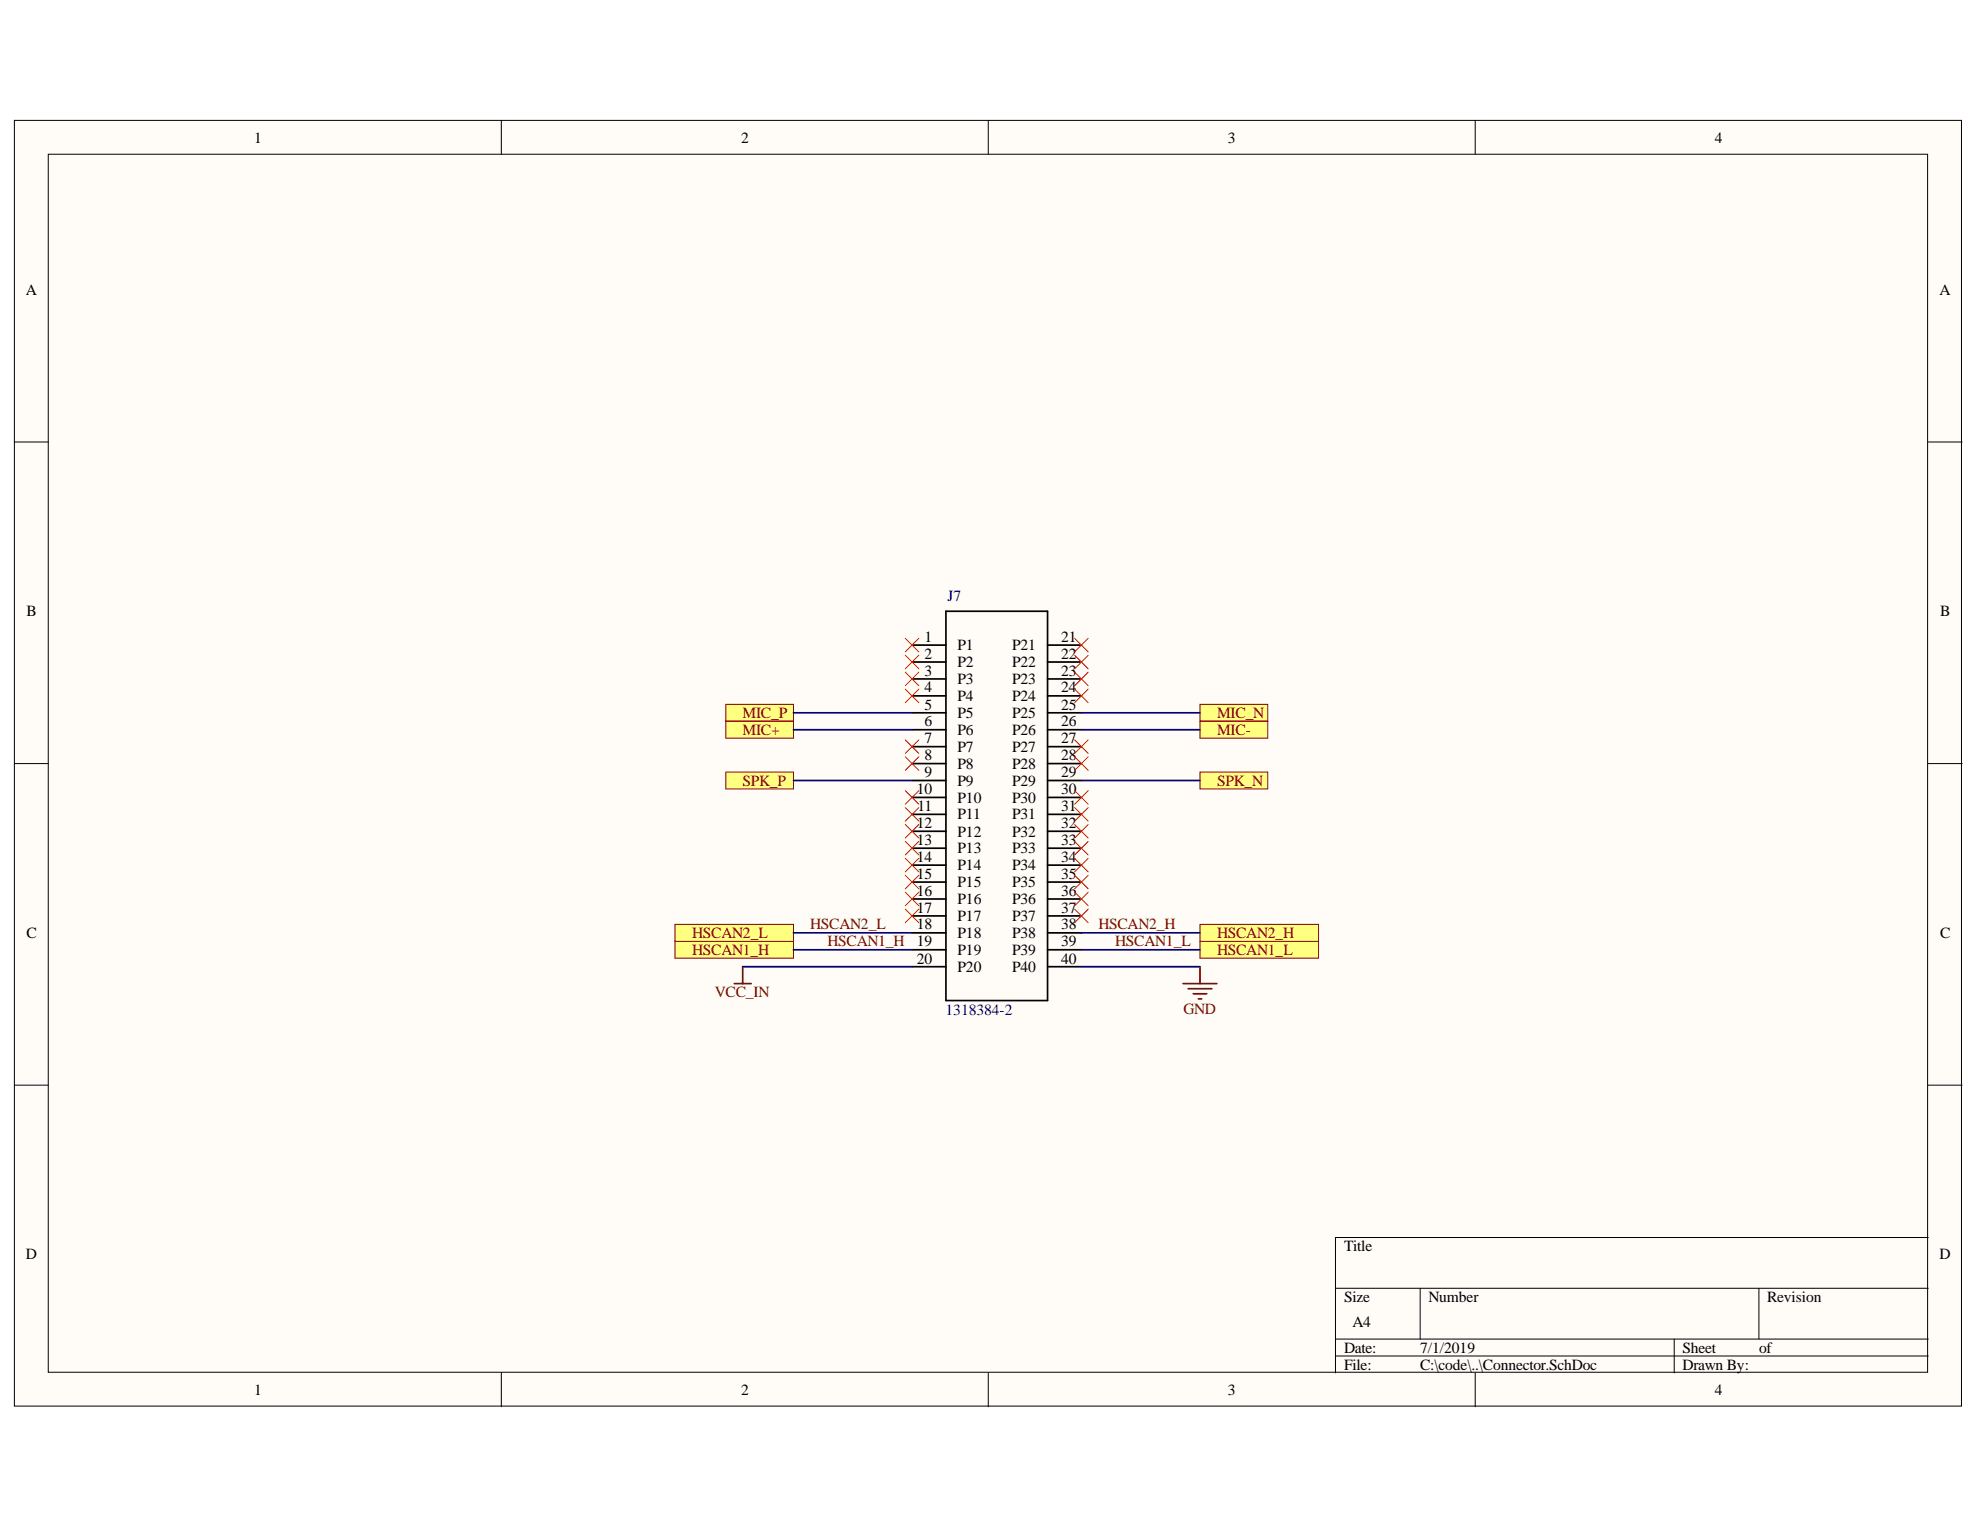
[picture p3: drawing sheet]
<svg xmlns="http://www.w3.org/2000/svg" width="279mm" height="216mm" viewBox="0 0 279 216" stroke-linecap="round" stroke-linejoin="round" font-family="sans-serif">
<defs><g id="words">
<g font-size="2.2">
<text x="35.9" y="20.1">1</text>
<text x="104.6" y="20.1">2</text>
<text x="173.3" y="20.1">3</text>
<text x="242" y="20.1">4</text>
<text x="3.6" y="41.6">A</text>
<text x="273.7" y="41.6">A</text>
<text x="3.7" y="87">B</text>
<text x="273.8" y="87">B</text>
<text x="130.5" y="95.3">3</text>
<text x="130.5" y="93">2</text>
<text x="130.5" y="90.6">1</text>
<text x="135.1" y="94.1">P2</text>
<text x="135.1" y="91.8">P1</text>
<text x="142.8" y="94.1">P22</text>
<text x="142.8" y="91.8">P21</text>
<text x="149.7" y="95.3">23</text>
<text x="149.7" y="93">22</text>
<text x="149.7" y="90.6">21</text>
<text x="130.5" y="100.1">5</text>
<text x="130.5" y="97.7">4</text>
<text x="135.1" y="101.3">P5</text>
<text x="135.1" y="99">P4</text>
<text x="135.1" y="96.5">P3</text>
<text x="142.8" y="101.3">P25</text>
<text x="142.8" y="99">P24</text>
<text x="142.8" y="96.5">P23</text>
<text x="149.7" y="100.1">25</text>
<text x="149.7" y="97.7">24</text>
<text x="130.5" y="107.2">8</text>
<text x="130.5" y="104.9">7</text>
<text x="130.5" y="102.5">6</text>
<text x="135.1" y="106.1">P7</text>
<text x="135.1" y="103.7">P6</text>
<text x="142.8" y="106.1">P27</text>
<text x="142.8" y="103.7">P26</text>
<text x="149.7" y="107.2">28</text>
<text x="149.7" y="104.9">27</text>
<text x="149.7" y="102.5">26</text>
<text x="129.4" y="112.1">10</text>
<text x="130.5" y="109.7">9</text>
<text x="135.1" y="113.2">P10</text>
<text x="135.1" y="110.9">P9</text>
<text x="135.1" y="108.5">P8</text>
<text x="142.8" y="113.2">P30</text>
<text x="142.8" y="110.9">P29</text>
<text x="142.8" y="108.5">P28</text>
<text x="149.7" y="112.1">30</text>
<text x="149.7" y="109.7">29</text>
<text x="129.4" y="119.2">13</text>
<text x="129.4" y="116.8">12</text>
<text x="129.5" y="114.4">11</text>
<text x="135.1" y="118.1">P12</text>
<text x="135.1" y="115.6">P11</text>
<text x="142.8" y="118.1">P32</text>
<text x="142.8" y="115.6">P31</text>
<text x="149.7" y="119.2">33</text>
<text x="149.7" y="116.8">32</text>
<text x="149.7" y="114.4">31</text>
<text x="129.4" y="124">15</text>
<text x="129.4" y="121.6">14</text>
<text x="135.1" y="125.2">P15</text>
<text x="135.1" y="122.8">P14</text>
<text x="135.1" y="120.4">P13</text>
<text x="142.8" y="125.2">P35</text>
<text x="142.8" y="122.8">P34</text>
<text x="142.8" y="120.4">P33</text>
<text x="149.7" y="124">35</text>
<text x="149.7" y="121.6">34</text>
<text x="129.4" y="131.2">18</text>
<text x="129.4" y="128.8">17</text>
<text x="129.4" y="126.4">16</text>
<text x="135.1" y="130">P17</text>
<text x="135.1" y="127.6">P16</text>
<text x="142.8" y="130">P37</text>
<text x="142.8" y="127.6">P36</text>
<text x="149.7" y="131.2">38</text>
<text x="149.7" y="128.8">37</text>
<text x="149.7" y="126.4">36</text>
<text x="3.7" y="132.3">C</text>
<text x="129.4" y="136">20</text>
<text x="129.4" y="133.5">19</text>
<text x="135.1" y="137.2">P20</text>
<text x="135.1" y="134.7">P19</text>
<text x="135.1" y="132.3">P18</text>
<text x="142.8" y="137.2">P40</text>
<text x="142.8" y="134.7">P39</text>
<text x="142.8" y="132.3">P38</text>
<text x="149.7" y="136">40</text>
<text x="149.7" y="133.5">39</text>
<text x="273.8" y="132.3">C</text>
<text x="3.6" y="177.7">D</text>
<text x="189.7" y="176.5">Title</text>
<text x="273.7" y="177.7">D</text>
<text x="189.7" y="183.7">Size</text>
<text x="201.6" y="183.7">Number</text>
<text x="249.4" y="183.7">Revision</text>
<text x="189.7" y="190.9">Date:</text>
<text x="190.8" y="187.3">A4</text>
<text x="200.4" y="190.9">7/1/2019</text>
<text x="237.4" y="190.9">Sheet</text>
<text x="248.2" y="190.9">of</text>
<text x="35.9" y="196.8">1</text>
<text x="104.6" y="196.8">2</text>
<text x="173.3" y="196.8">3</text>
<text x="189.7" y="193.3">File:</text>
<text x="200.4" y="193.3">C:\code\..\Connector.SchDoc</text>
<text x="237.4" y="193.3">Drawn By:</text>
<text x="242" y="196.8">4</text>
</g>
<g font-size="2.2" fill="#000080">
<text x="133.7" y="84.8">J7</text>
<text x="133.4" y="143.2">1318384-2</text>
</g>
<g font-size="2.2" fill="#800000">
<text x="104.8" y="101.3">MIC_P</text>
<text x="171.7" y="101.3">MIC_N</text>
<text x="104.8" y="103.7">MIC+</text>
<text x="171.7" y="103.7">MIC-</text>
<text x="104.8" y="110.9">SPK_P</text>
<text x="171.7" y="110.9">SPK_N</text>
<text x="114.3" y="131.2">HSCAN2_L</text>
<text x="155" y="131.2">HSCAN2_H</text>
<text x="97.7" y="134.7">HSCAN1_H</text>
<text x="97.7" y="132.3">HSCAN2_L</text>
<text x="116.8" y="133.5">HSCAN1_H</text>
<text x="157.4" y="133.5">HSCAN1_L</text>
<text x="171.7" y="134.7">HSCAN1_L</text>
<text x="171.7" y="132.3">HSCAN2_H</text>
<text x="100.9" y="140.7">VCC_IN</text>
<text x="167" y="143.1">GND</text>
</g>
</g></defs>
<g fill="#fffcf8" stroke="#000" stroke-width=".14">
<path d="M2 17h274.8v181.4h-274.8z"/>
<path d="M6.8 21.8h265.2v171.8h-265.2z"/>
</g>
<g fill="none" stroke="#000" stroke-width=".14">
<path d="M70.7 17v4.8M139.5 17v4.8M208.2 17v4.8M2 62.4h4.8M272.1 62.4h4.8M2 107.7h4.8M272.1 107.7h4.8M2 153.1h4.8M272.1 153.1h4.8M272.1 174.6h-83.6v19.1M70.7 193.7v4.8M139.5 193.7v4.8"/>
<path d="M188.5 181.8h83.6M188.5 189h83.6M188.5 191.3h83.6M200.4 181.8v7.2M208.2 193.7v4.8M236.3 189v4.7M248.2 181.8v7.2"/>
</g>
<g fill="none" stroke="#000" stroke-width=".24">
<path d="M128.7 98.2h4.8M128.7 95.8h4.8M128.7 93.4h4.8M128.7 91h4.8M133.5 86.3h14.3v54.9h-14.3zM147.8 98.2h4.8M147.8 95.8h4.8M147.8 93.4h4.8M147.8 91h4.8M128.7 119.7h4.8M128.7 117.3h4.8M128.7 114.9h4.8"/>
<path d="M128.7 112.5h4.8M128.7 110.1h4.8M128.7 107.7h4.8M128.7 105.4h4.8M128.7 103h4.8M128.7 100.6h4.8M147.8 119.7h4.8M147.8 117.3h4.8M147.8 114.9h4.8M147.8 112.5h4.8M147.8 110.1h4.8M147.8 107.7h4.8"/>
<path d="M147.8 105.4h4.8M147.8 103h4.8M147.8 100.6h4.8M128.7 136.4h4.8M128.7 134h4.8M128.7 131.6h4.8M128.7 129.2h4.8M128.7 126.9h4.8M128.7 124.5h4.8M128.7 122.1h4.8M147.8 136.4h4.8M147.8 134h4.8"/>
<path d="M147.8 131.6h4.8M147.8 129.2h4.8M147.8 126.9h4.8M147.8 124.5h4.8M147.8 122.1h4.8"/>
</g>
<path d="M103.6 138.8h2.4M104.8 136.4v2.4M166.9 138.8h4.8M167.7 139.5h3.3M169.3 136.4v2.4M168.4 140.2h1.9M169.1 140.9h.5" fill="none" stroke="#800000" stroke-width=".24"/>
<path d="M152.6 136.4h16.7" fill="none" stroke="#000080" stroke-width=".24"/>
<g fill="#ffff80" stroke="#800000" stroke-width=".14">
<path d="M95.2 132.8h16.8v2.4h-16.8z" fill-rule="evenodd"/>
<path d="M169.3 132.8h16.8v2.4h-16.8z" fill-rule="evenodd"/>
<path d="M169.3 130.4h16.8v2.4h-16.8z" fill-rule="evenodd"/>
<path d="M95.2 130.4h16.8v2.4h-16.8z" fill-rule="evenodd"/>
</g>
<path d="M104.8 136.4h23.9M112 131.6h16.7M112 134h16.7M152.6 131.6h16.7M152.6 134h16.7" fill="none" stroke="#000080" stroke-width=".24"/>
<g fill="#ffff80" stroke="#800000" stroke-width=".14">
<path d="M102.4 108.9h9.6v2.4h-9.6z" fill-rule="evenodd"/>
<path d="M169.3 108.9h9.6v2.4h-9.6z" fill-rule="evenodd"/>
<path d="M169.3 99.4h9.6v2.4h-9.6z" fill-rule="evenodd"/>
<path d="M102.4 99.4h9.6v2.4h-9.6z" fill-rule="evenodd"/>
</g>
<path d="M112 100.6h16.7M112 110.1h16.7M152.6 100.6h16.7M152.6 110.1h16.7" fill="none" stroke="#000080" stroke-width=".24"/>
<g fill="#ffff80" stroke="#800000" stroke-width=".14">
<path d="M169.3 101.8h9.6v2.4h-9.6z" fill-rule="evenodd"/>
<path d="M102.4 101.8h9.6v2.4h-9.6z" fill-rule="evenodd"/>
</g>
<path d="M112 103h16.7M152.6 103h16.7" fill="none" stroke="#000080" stroke-width=".24"/>
<g fill="none" stroke="#f00" stroke-width=".14">
<path d="M127.7 90.1l2 1.9M127.7 92.5l2 1.9M127.7 94.9l2 1.9M127.7 97.2l2 2M129.7 90.1l-2 1.9M129.7 92.5l-2 1.9M129.7 94.9l-2 1.9M129.7 97.2l-2 2M151.6 97.2l2 2M151.6 94.9l2 1.9M151.6 92.5l2 1.9M151.6 90.1l2 1.9"/>
<path d="M153.6 94.9l-2 1.9M153.6 92.5l-2 1.9M153.6 97.2l-2 2M153.6 90.1l-2 1.9M127.7 104.4l2 1.9M127.7 106.8l2 1.9M127.7 111.6l2 1.9M127.7 114l2 1.9M127.7 118.7l2 1.9M127.7 116.3l2 2M129.7 104.4l-2 1.9M129.7 106.8l-2 1.9"/>
<path d="M129.7 111.6l-2 1.9M129.7 114l-2 1.9M129.7 118.7l-2 1.9M129.7 116.3l-2 2M151.6 118.7l2 1.9M151.6 116.3l2 2M151.6 114l2 1.9M151.6 111.6l2 1.9M151.6 106.8l2 1.9M151.6 104.4l2 1.9M153.6 118.7l-2 1.9M153.6 116.3l-2 2"/>
<path d="M153.6 114l-2 1.9M153.6 111.6l-2 1.9M153.6 106.8l-2 1.9M153.6 104.4l-2 1.9M127.7 121.1l2 1.9M127.7 123.5l2 1.9M127.7 125.9l2 1.9M127.7 128.3l2 1.9M129.7 121.1l-2 1.9M129.7 123.5l-2 1.9M129.7 125.9l-2 1.9M129.7 128.3l-2 1.9"/>
<path d="M151.6 128.3l2 1.9M151.6 125.9l2 1.9M151.6 123.5l2 1.9M151.6 121.1l2 1.9M153.6 128.3l-2 1.9M153.6 125.9l-2 1.9M153.6 123.5l-2 1.9M153.6 121.1l-2 1.9"/>
</g>
<use href="#words"/>
</svg>
